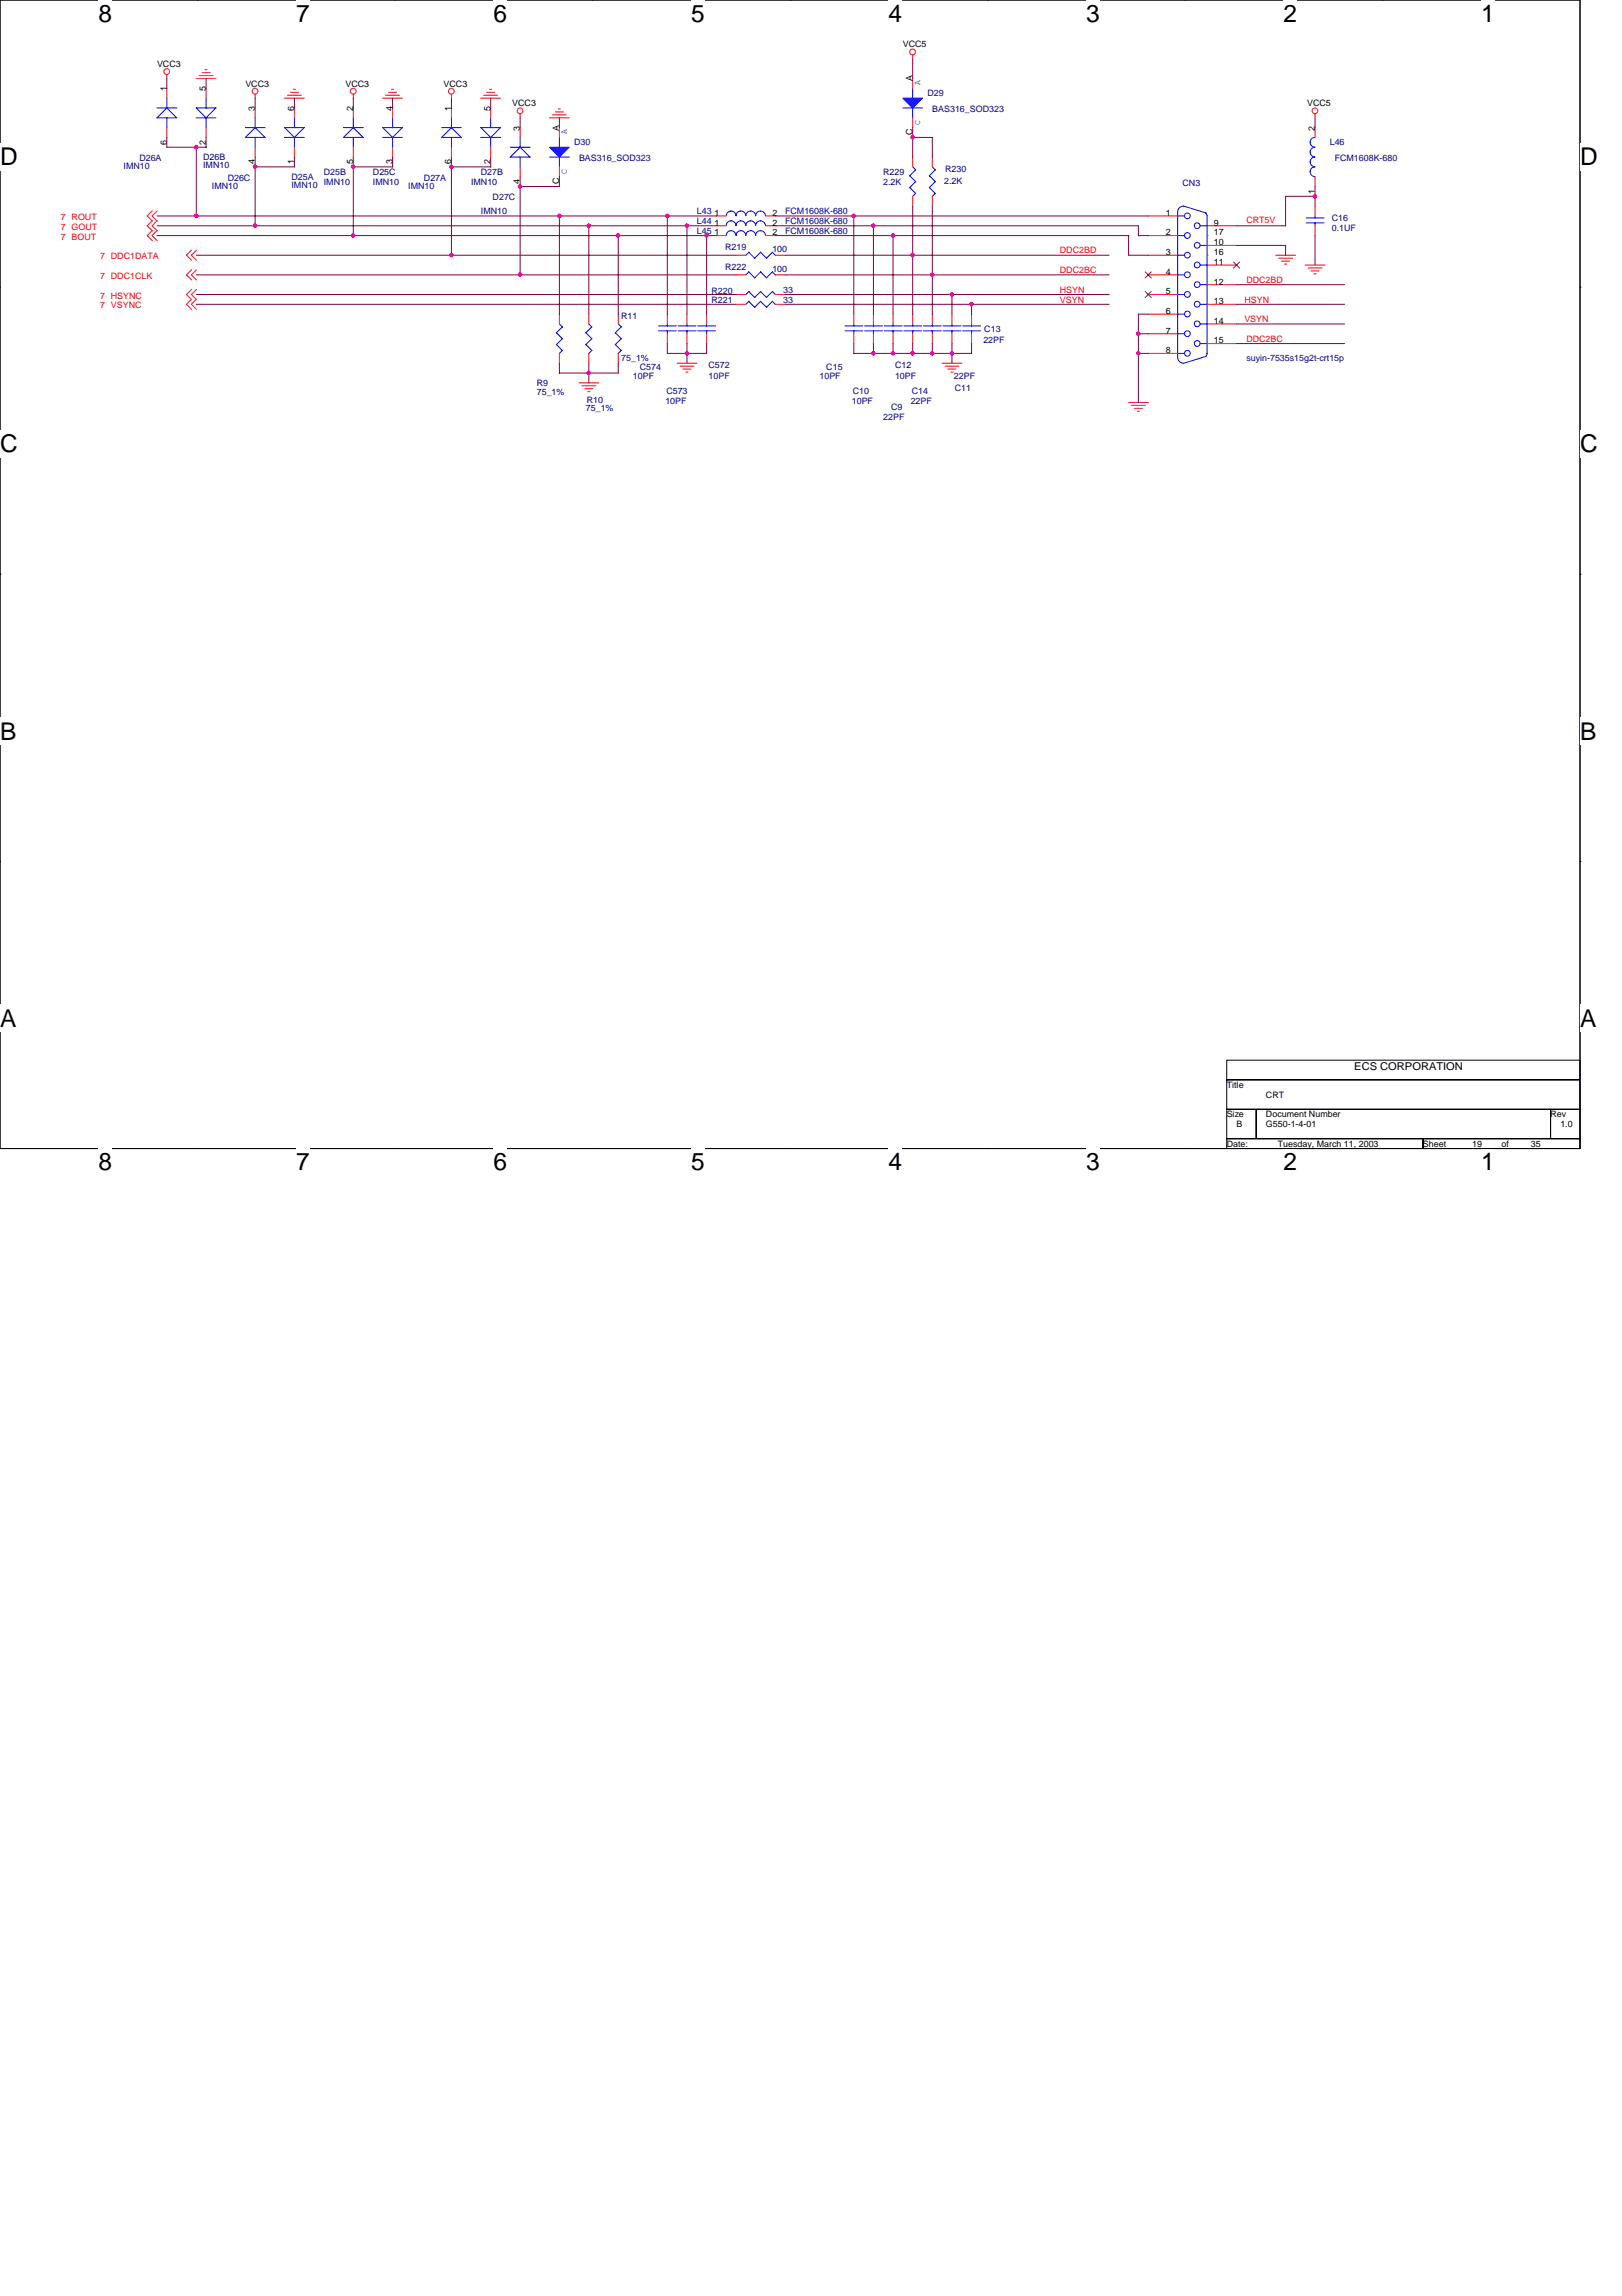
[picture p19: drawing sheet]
<svg xmlns="http://www.w3.org/2000/svg" width="210mm" height="297mm" viewBox="0 0 210 297" stroke-linecap="round" stroke-linejoin="round" font-family="sans-serif">
<defs><g id="words">
<g font-size="3.2">
<text x="12.8" y="2.8">8</text>
<text x="38.3" y="2.8">7</text>
<text x="63.9" y="2.8">6</text>
<text x="89.4" y="2.8">5</text>
<text x="115" y="2.8">4</text>
<text x="140.5" y="2.8">3</text>
<text x="166.1" y="2.8">2</text>
<text x="191.7" y="2.8">1</text>
<text x="0" y="21.4">D</text>
<text x="204.5" y="21.4">D</text>
<text x="0" y="58.5">C</text>
<text x="204.5" y="58.5">C</text>
<text x="0" y="95.7">B</text>
<text x="204.5" y="95.7">B</text>
<text x="0" y="132.8">A</text>
<text x="204.5" y="132.8">A</text>
<text x="12.8" y="151.4">8</text>
<text x="38.3" y="151.4">7</text>
<text x="63.9" y="151.4">6</text>
<text x="89.4" y="151.4">5</text>
<text x="115" y="151.4">4</text>
<text x="140.5" y="151.4">3</text>
<text x="166.1" y="151.4">2</text>
<text x="191.7" y="151.4">1</text>
</g>
<text font-size="1.4" x="175.3" y="138.4">ECS CORPORATION</text>
<g font-size="1.1">
<text x="20.3" y="8.7">VCC3</text>
<text x="21.6" y="11.8" transform="rotate(-90 21.6 11.8)">1</text>
<text x="26.6" y="11.8" transform="rotate(-90 26.6 11.8)">5</text>
<text x="31.7" y="11.2">VCC3</text>
<text x="44.7" y="11.2">VCC3</text>
<text x="57.4" y="11.2">VCC3</text>
<text x="116.8" y="6.1">VCC5</text>
<text x="118.1" y="10.5" transform="rotate(-90 118.1 10.5)">A</text>
<text x="33" y="14.4" transform="rotate(-90 33 14.4)">3</text>
<text x="38.1" y="14.4" transform="rotate(-90 38.1 14.4)">6</text>
<text x="45.7" y="14.4" transform="rotate(-90 45.7 14.4)">2</text>
<text x="50.8" y="14.4" transform="rotate(-90 50.8 14.4)">4</text>
<text x="58.4" y="14.4" transform="rotate(-90 58.4 14.4)">1</text>
<text x="63.5" y="14.4" transform="rotate(-90 63.5 14.4)">5</text>
<text x="66.3" y="13.7">VCC3</text>
<text x="67.3" y="16.9" transform="rotate(-90 67.3 16.9)">3</text>
<text x="72.4" y="16.9" transform="rotate(-90 72.4 16.9)">A</text>
<text x="118.1" y="17.5" transform="rotate(-90 118.1 17.5)">C</text>
<text x="169.2" y="13.7">VCC5</text>
<text x="170.2" y="16.9" transform="rotate(-90 170.2 16.9)">2</text>
<text x="21.6" y="18.7" transform="rotate(-90 21.6 18.7)">6</text>
<text x="26.6" y="18.7" transform="rotate(-90 26.6 18.7)">2</text>
<text x="33" y="21.3" transform="rotate(-90 33 21.3)">4</text>
<text x="38.1" y="21.3" transform="rotate(-90 38.1 21.3)">1</text>
<text x="45.7" y="21.3" transform="rotate(-90 45.7 21.3)">5</text>
<text x="50.8" y="21.3" transform="rotate(-90 50.8 21.3)">3</text>
<text x="58.4" y="21.3" transform="rotate(-90 58.4 21.3)">6</text>
<text x="63.5" y="21.3" transform="rotate(-90 63.5 21.3)">2</text>
<text x="67.3" y="23.8" transform="rotate(-90 67.3 23.8)">4</text>
<text x="72.4" y="23.8" transform="rotate(-90 72.4 23.8)">C</text>
<text x="92.5" y="29.2">1</text>
<text x="92.5" y="27.9">1</text>
<text x="99.9" y="29.2">2</text>
<text x="99.9" y="27.9">2</text>
<text x="150.9" y="27.9">1</text>
<text x="157.1" y="29.2">9</text>
<text x="170.2" y="25.1" transform="rotate(-90 170.2 25.1)">1</text>
<text x="92.5" y="30.5">1</text>
<text x="99.9" y="30.5">2</text>
<text x="150.9" y="35.5">4</text>
<text x="150.9" y="33">3</text>
<text x="150.9" y="30.5">2</text>
<text x="157.1" y="31.7">10</text>
<text x="157.1" y="34.3">11</text>
<text x="157.1" y="30.5">17</text>
<text x="157.1" y="33">16</text>
<text x="150.9" y="40.6">6</text>
<text x="150.9" y="38.1">5</text>
<text x="157.1" y="36.8">12</text>
<text x="157.1" y="39.3">13</text>
<text x="157.1" y="41.9">14</text>
<text x="150.9" y="45.7">8</text>
<text x="150.9" y="43.2">7</text>
<text x="157.1" y="44.4">15</text>
<text x="158.7" y="140.7">Title</text>
<text x="163.8" y="142">CRT</text>
<text x="158.7" y="144.5">Size</text>
<text x="158.7" y="148.4">Date:</text>
<text x="160" y="145.8">B</text>
<text x="163.8" y="144.5">Document Number</text>
<text x="163.8" y="145.8">G550-1-4-01</text>
<text x="165.4" y="148.4">Tuesday, March 11, 2003</text>
<text x="184.2" y="148.4">Sheet</text>
<text x="190.5" y="148.4">19</text>
<text x="194.3" y="148.4">of</text>
<text x="198.1" y="148.4">35</text>
<text x="200.7" y="144.5">Rev</text>
<text x="201.9" y="145.8">1.0</text>
</g>
<g font-size="1.1" fill="#00f">
<text x="119.1" y="11" transform="rotate(-90 119.1 11)">A</text>
<text x="73.4" y="17.4" transform="rotate(-90 73.4 17.4)">A</text>
<text x="119.1" y="16.1" transform="rotate(-90 119.1 16.1)">C</text>
<text x="73.4" y="22.5" transform="rotate(-90 73.4 22.5)">C</text>
</g>
<g font-size="1.1" fill="#000080">
<text x="120" y="12.5">D29</text>
<text x="120.7" y="14.5">BAS316_SOD323</text>
<text x="16" y="21.9">IMN10</text>
<text x="18" y="20.8">D26A</text>
<text x="26.3" y="20.7">D26B</text>
<text x="26.3" y="21.7">IMN10</text>
<text x="29.5" y="23.4">D26C</text>
<text x="37.7" y="23.3">D25A</text>
<text x="41.9" y="22.6">D25B</text>
<text x="41.9" y="23.9">IMN10</text>
<text x="48.3" y="22.6">D25C</text>
<text x="48.3" y="23.9">IMN10</text>
<text x="54.9" y="23.4">D27A</text>
<text x="61" y="23.9">IMN10</text>
<text x="62.2" y="22.6">D27B</text>
<text x="74.3" y="18.8">D30</text>
<text x="74.9" y="20.8">BAS316_SOD323</text>
<text x="114.3" y="22.6">R229</text>
<text x="114.3" y="23.9">2.2K</text>
<text x="122.2" y="23.8">2.2K</text>
<text x="122.3" y="22.2">R230</text>
<text x="172.1" y="18.8">L46</text>
<text x="172.7" y="20.8">FCM1608K-680</text>
<text x="27.4" y="24.4">IMN10</text>
<text x="37.7" y="24.3">IMN10</text>
<text x="52.8" y="24.4">IMN10</text>
<text x="62.2" y="27.7">IMN10</text>
<text x="63.8" y="25.9">D27C</text>
<text x="90.2" y="29">L44</text>
<text x="90.2" y="27.7">L43</text>
<text x="101.6" y="29">FCM1608K-680</text>
<text x="101.6" y="27.7">FCM1608K-680</text>
<text x="153" y="24">CN3</text>
<text x="172.3" y="28.6">C16</text>
<text x="172.3" y="29.9">0.1UF</text>
<text x="90.2" y="30.2">L45</text>
<text x="93.9" y="34.9">R222</text>
<text x="93.9" y="32.4">R219</text>
<text x="99.9" y="35.2">100</text>
<text x="99.9" y="32.7">100</text>
<text x="101.6" y="30.2">FCM1608K-680</text>
<text x="80.4" y="41.3">R11</text>
<text x="92.1" y="39.3">R221</text>
<text x="92.1" y="38">R220</text>
<text x="101.3" y="39.1">33</text>
<text x="101.3" y="37.9">33</text>
<text x="80.4" y="46.8">75_1%</text>
<text x="82.8" y="47.9">C574</text>
<text x="91.7" y="47.6">C572</text>
<text x="106.9" y="47.9">C15</text>
<text x="115.8" y="47.6">C12</text>
<text x="127.3" y="44.3">22PF</text>
<text x="127.4" y="42.9">C13</text>
<text x="161.3" y="46.8">suyin-7535s15g2t-crt15p</text>
<text x="69.5" y="49.9">R9</text>
<text x="69.5" y="51.1">75_1%</text>
<text x="75.8" y="53.2">75_1%</text>
<text x="75.9" y="52.1">R10</text>
<text x="81.9" y="49">10PF</text>
<text x="86.1" y="52.2">10PF</text>
<text x="86.2" y="50.9">C573</text>
<text x="91.7" y="49">10PF</text>
<text x="106" y="49">10PF</text>
<text x="110.2" y="52.2">10PF</text>
<text x="110.4" y="50.9">C10</text>
<text x="115.3" y="53.1">C9</text>
<text x="115.8" y="49">10PF</text>
<text x="117.9" y="52.2">22PF</text>
<text x="118" y="50.9">C14</text>
<text x="123.4" y="49">22PF</text>
<text x="123.6" y="50.6">C11</text>
<text x="114.3" y="54.4">22PF</text>
</g>
<g font-size="1.1" fill="#f00">
<text x="7.9" y="29.7">7 GOUT</text>
<text x="7.9" y="28.5">7 ROUT</text>
<text x="161.3" y="28.9">CRT5V</text>
<text x="7.9" y="31">7 BOUT</text>
<text x="13" y="33.5">7 DDC1DATA</text>
<text x="137.2" y="35.3">DDC2BC</text>
<text x="137.2" y="32.8">DDC2BD</text>
<text x="13" y="38.6">7 HSYNC</text>
<text x="13" y="39.9">7 VSYNC</text>
<text x="13" y="36.1">7 DDC1CLK</text>
<text x="137.2" y="39.1">VSYN</text>
<text x="137.2" y="37.9">HSYN</text>
<text x="161" y="41.7">VSYN</text>
<text x="161" y="39.1">HSYN</text>
<text x="161.3" y="36.6">DDC2BD</text>
<text x="161.3" y="44.2">DDC2BC</text>
</g>
</g></defs>
<path d="M0 0h204.5v148.6h-204.5z" fill="none" stroke="#000" stroke-width=".13"/>
<g fill="#fff">
<path d="M12.8 0h1.7v3.5h-1.7z"/>
<path d="M12.8 148.6h1.7v3.5h-1.7z"/>
</g>
<path d="M25.5 0h.1M25.5 148.6h.1" fill="none" stroke="#000" stroke-width=".13"/>
<g fill="#fff">
<path d="M38.3 0h1.8v3.5h-1.8z"/>
<path d="M38.3 148.6h1.8v3.5h-1.8z"/>
</g>
<path d="M51.1 0h.1M51.1 148.6h.1" fill="none" stroke="#000" stroke-width=".13"/>
<g fill="#fff">
<path d="M63.9 0h1.7v3.5h-1.7z"/>
<path d="M63.9 148.6h1.7v3.5h-1.7z"/>
</g>
<path d="M76.7 0h.1M76.7 148.6h.1" fill="none" stroke="#000" stroke-width=".13"/>
<g fill="#fff">
<path d="M89.4 0h1.8v3.5h-1.8z"/>
<path d="M89.4 148.6h1.8v3.5h-1.8z"/>
</g>
<path d="M102.2 0h.1M102.2 148.6h.1" fill="none" stroke="#000" stroke-width=".13"/>
<g fill="#fff">
<path d="M115 0h1.8v3.5h-1.8z"/>
<path d="M115 148.6h1.8v3.5h-1.8z"/>
</g>
<path d="M127.8 0h.1M127.8 148.6h.1" fill="none" stroke="#000" stroke-width=".13"/>
<g fill="#fff">
<path d="M140.5 0h1.8v3.5h-1.8z"/>
<path d="M140.5 148.6h1.8v3.5h-1.8z"/>
</g>
<path d="M153.4 0h.1M153.4 148.6h.1" fill="none" stroke="#000" stroke-width=".13"/>
<g fill="#fff">
<path d="M166.1 0h1.8v3.5h-1.8z"/>
<path d="M166.1 148.6h1.8v3.5h-1.8z"/>
</g>
<path d="M178.9 0h.1M178.9 148.6h.1" fill="none" stroke="#000" stroke-width=".13"/>
<g fill="#fff">
<path d="M191.7 0h1.7v3.5h-1.7z"/>
<path d="M191.7 148.6h1.7v3.5h-1.7z"/>
<path d="M0 18.6h2.3v3.5h-2.3z"/>
<path d="M204.5 18.6h2.3v3.5h-2.3z"/>
<path d="M0 55.7h2.3v3.5h-2.3z"/>
<path d="M204.5 55.7h2.3v3.5h-2.3z"/>
</g>
<path d="M0 37.1h.1M204.5 37.1h.1" fill="none" stroke="#000" stroke-width=".13"/>
<g fill="#fff">
<path d="M0 92.9h2.1v3.5h-2.1z"/>
<path d="M204.5 92.9h2.1v3.5h-2.1z"/>
</g>
<path d="M0 74.3h.1M204.5 74.3h.1" fill="none" stroke="#000" stroke-width=".13"/>
<g fill="#fff">
<path d="M0 130h2.1v3.5h-2.1z"/>
<path d="M204.4 130h2.2v3.5h-2.2z"/>
</g>
<path d="M0 111.4h.1M204.5 111.4h.1M158.7 137.2h45.8v2.5h-45.8zM158.7 139.7h45.8v3.8h-45.8zM158.7 143.5h3.9v3.8h-3.9zM158.7 147.3h25.4v1.3h-25.4zM162.6 143.5h38.1v3.8h-38.1zM184.1 147.3h20.4v1.3h-20.4zM200.7 143.5h3.8v3.8h-3.8z" fill="none" stroke="#000" stroke-width=".13"/>
<g fill="none" stroke="#f00" stroke-width=".13">
<path d="M21.6 9.7v.5M21.6 11.4v1.3M21.6 16.5v1.3M25.4 10.2h2.5M25.8 9.8h1.8M26.2 9.4h1M26.5 9h.3M26.7 11.4v1.3M26.7 16.5v1.3M33 12.2v.5M33 14v1.2M33 19v1.3"/>
<path d="M36.8 12.7h2.6M37.2 12.3h1.8M37.6 11.9h1M38 11.6h.2M38.1 14v1.2M38.1 19v1.3M45.7 12.2v.5M45.7 14v1.2M45.7 19v1.3M49.5 12.7h2.6M49.9 12.3h1.8M50.3 11.9h1"/>
<path d="M50.7 11.6h.2M50.8 14v1.2M50.8 19v1.3M58.4 12.2v.5M58.4 14v1.2M58.4 19v1.3M62.2 12.7h2.6M62.6 12.3h1.8M63 11.9h1M63.4 11.6h.2M63.5 14v1.2M63.5 19v1.3"/>
<path d="M67.3 14.7v.6M67.3 16.5v1.3M71.1 15.2h2.6M71.5 14.9h1.8M71.9 14.5h1M72.2 14.1h.3M72.4 16.5v1.3M118.1 7.1v.5M118.1 10.2v1.2M118.1 15.2v1.3M170.2 14.7v.6M170.2 16.5v1.3"/>
<path d="M19.7 28.6l-.7 .6 .7 .7M19.7 27.3l-.7 .6 .7 .7M19.7 29.8l-.7 .7 .7 .6M20.3 28.6l-.6 .6 .6 .7M20.3 27.3l-.6 .6 .6 .7M20.3 29.8l-.6 .7 .6 .6M24.8 37.4l-.7 .7 .7 .7M24.8 38.7l-.7 .7 .7 .6M24.8 34.9l-.7 .7 .7 .6M24.8 32.4l-.7 .6 .7 .7M25.4 37.4l-.6 .7 .6 .7M25.4 38.7l-.6 .7 .6 .6"/>
<path d="M25.4 34.9l-.6 .7 .6 .6M25.4 32.4l-.6 .6 .6 .7M67.3 21.6v1.3M72.4 21.6v1.3M92.7 29.2h1.3M92.7 27.9h1.3M92.7 30.5h1.3M95.2 33h1.3M95.2 39.4h1.3M95.2 38.1h1.3M95.2 35.6h1.3M99.1 29.2h1.2"/>
<path d="M99.1 27.9h1.2M99.1 30.5h1.2M100.3 33h1.3M100.3 39.4h1.3M100.3 38.1h1.3M100.3 35.6h1.3M118.1 20.3v1.3M118.1 25.4v1.3M120.6 20.3v1.3M120.6 25.4v1.3M148.6 33h3.8M148.6 27.9h3.8"/>
<path d="M148.6 30.5h3.8M148.6 38.1h3.8M148.6 35.6h3.8M156.2 30.5h.1M156.2 33h.1M156.2 34.3h3.8M156.2 39.4h3.8M156.2 29.2h3.8M156.2 31.7h3.8M156.2 36.8h3.8M165.1 33h2.6M165.5 33.4h1.8"/>
<path d="M165.8 33.8h1.1M166.2 34.2h.3M168.9 34.3h2.6M169.3 34.7h1.8M169.7 35.1h1M170.1 35.4h.2M170.2 22.9v1.2M170.2 26.7v1.2M170.2 29.2v1.3M72.4 40.6v1.3M72.4 45.7v1.3M74.9 49.5h2.6"/>
<path d="M75.3 49.9h1.8M75.7 50.3h1M76.1 50.7h.2M76.2 40.6v1.3M76.2 45.7v1.3M80 40.6v1.3M80 45.7v1.3M86.4 40.6v1.3M86.4 43.2v1.2M87.6 47h2.6M88 47.4h1.8M88.4 47.8h1"/>
<path d="M88.8 48.1h.2M88.9 40.6v1.3M88.9 43.2v1.2M91.4 40.6v1.3M91.4 43.2v1.2M110.5 40.6v1.3M110.5 43.2v1.2M113 40.6v1.3M113 43.2v1.2M115.6 40.6v1.3M115.6 43.2v1.2M118.1 40.6v1.3"/>
<path d="M118.1 43.2v1.2M120.6 40.6v1.3M120.6 43.2v1.2M121.9 47h2.6M122.3 47.4h1.8M122.7 47.8h1M123.1 48.1h.2M123.2 40.6v1.3M123.2 43.2v1.2M125.7 40.6v1.3M125.7 43.2v1.2M146 52.1h2.6"/>
<path d="M146.4 52.5h1.8M146.8 52.8h1M147.2 53.2h.3M148.6 45.7h3.8M148.6 43.2h3.8M148.6 40.6h3.8M156.2 41.9h3.8M156.2 44.4h3.8"/>
<circle cx="21.6" cy="9.3" r=".38"/>
<circle cx="33" cy="11.8" r=".38"/>
<circle cx="45.7" cy="11.8" r=".38"/>
<circle cx="58.4" cy="11.8" r=".38"/>
<circle cx="67.3" cy="14.3" r=".38"/>
<circle cx="118.1" cy="6.7" r=".38"/>
<circle cx="170.2" cy="14.3" r=".38"/>
</g>
<g fill="none" stroke="#00f" stroke-width=".13">
<path d="M20.3 14h2.6M21.6 13.9l1.3 1.3h-2.6M21.6 12.7v1.3l-1.3 1.3M21.6 15.2v1.3M25.4 14h2.5M25.4 15.2h2.5M25.4 14l1.3 1.3M26.7 12.7v1.3M28 13.9l-1.3 1.3v1.3M31.7 16.5h2.6M33 16.5l1.3 1.3M33 15.2v1.3l-1.3 1.3h2.6"/>
<path d="M33 17.8v1.2M36.8 17.8h2.6M38.1 15.2v1.3M38.1 17.8v1.3M39.4 16.5h-2.6l1.3 1.3M39.4 16.5l-1.3 1.3M44.4 17.8h2.6M44.4 16.5h2.6M45.7 16.5l1.3 1.3M45.7 16.5l-1.3 1.3M45.7 15.2v1.3M45.7 17.8v1.2"/>
<path d="M49.5 17.8h2.6M49.5 16.5h2.6M49.5 16.5l1.3 1.3M50.8 15.2v1.3M52.1 16.5l-1.3 1.3v1.3M57.1 16.5h2.6M58.4 16.5l1.3 1.3M58.4 15.2v1.3l-1.3 1.3h2.6M58.4 17.8v1.2M62.2 17.8h2.6M62.2 16.5h2.6M62.2 16.5l1.3 1.3"/>
<path d="M63.5 15.2v1.3M63.5 17.8v1.3M64.8 16.5l-1.3 1.3M66 19h2.6M67.3 19l1.3 1.3h-2.6M67.3 17.8v1.2l-1.3 1.3M72.4 17.8v1.3M116.8 14h2.6M118.1 11.4v1.3M118.1 14v1.3M170.2 17.8a.64 .64 0 0 0-.7 .6 .64 .64 0 0 0 .7 .6 .64 .64 0 0 0-.7 .7 .64 .64 0 0 0 .7 .6 .64 .64 0 0 0-.7 .7 .64 .64 0 0 0 .7 .6 .64 .64 0 0 0-.7 .6 .64 .64 0 0 0 .7 .7M67.3 20.3v1.3"/>
<path d="M71.1 20.3h2.6M72.4 20.3v1.3M94 29.2a.64 .64 0 0 1 .6-.6 .64 .64 0 0 1 .6 .6 .64 .64 0 0 1 .7-.6 .64 .64 0 0 1 .6 .6 .64 .64 0 0 1 .7-.6 .64 .64 0 0 1 .6 .6 .64 .64 0 0 1 .6-.6 .64 .64 0 0 1 .7 .6M94 27.9a.64 .64 0 0 1 .6-.6 .64 .64 0 0 1 .6 .6 .64 .64 0 0 1 .7-.6 .64 .64 0 0 1 .6 .6 .64 .64 0 0 1 .7-.6 .64 .64 0 0 1 .6 .6 .64 .64 0 0 1 .6-.6 .64 .64 0 0 1 .7 .6M94 30.5a.64 .64 0 0 1 .6-.7 .64 .64 0 0 1 .6 .7 .64 .64 0 0 1 .7-.7 .64 .64 0 0 1 .6 .7 .64 .64 0 0 1 .7-.7 .64 .64 0 0 1 .6 .7 .64 .64 0 0 1 .6-.7 .64 .64 0 0 1 .7 .7M96.9 37.7l.8 .8M96.9 35.2l.8 .8M96.9 32.6l.8 .8M96.9 39l-.4 .4M96.9 37.7l-.4 .4M96.9 35.2l-.4 .4M96.9 32.6l-.4 .4"/>
<path d="M98.4 37.7l.8 .8M98.4 35.2l.8 .8M98.4 32.6l.8 .8M98.4 39l-.7 .8-.8-.8M98.4 37.7l-.7 .8M98.4 35.2l-.7 .7M98.4 32.6l-.7 .8M99.9 39l.5 .4M99.9 37.7l.5 .4M99.9 35.2l.5 .4M99.9 32.6l.5 .4M100 39l-.8 .8-.8-.8"/>
<path d="M100 37.7l-.8 .8M100 35.2l-.8 .7M100 32.6l-.8 .8M117.7 22.7l.8 .8M117.7 24.3l.8 .7M118.1 21.6l.4 .4M118.5 22l-.8 .8M118.5 23.5l-.8 .8M118.5 25l-.4 .4M120.6 21.6l.5 .4M121 22l-.8 .8 .9 .7M121 23.5l-.8 .8 .9 .7"/>
<path d="M121 25l-.4 .4M152.4 38.1h.9M152.4 35.6h.9M152.4 33h.9M152.4 30.5h.9M152.4 27.9h.9M155.3 39.4h.9M155.3 36.8h.9M155.3 34.3h.9M155.3 31.7h.9M155.3 29.2h.9M156 27.6l.2 .3"/>
<path d="M156.1 27.6l-3-.9a.75 .75 0 0 0-.7 .7v18.8M156.2 27.9v17.8M169 28.8h2.3M169 28.2h2.3M170.2 27.9v.3M170.2 28.8v.4M72 43.1l.8 .7M72 44.6l.8 .8M72.4 41.9l.4 .4M72.8 42.3l-.8 .8M72.8 43.8l-.8 .8M72.8 45.3l-.4 .4"/>
<path d="M75.8 43.1l.8 .7M75.8 44.6l.8 .8M76.2 41.9l.4 .4M76.6 42.3l-.8 .8M76.6 43.8l-.8 .8M76.6 45.3l-.4 .4M79.6 44.6l.8 .8M80 41.9l.4 .4M80.4 42.3l-.8 .8 .8 .7M80.4 43.8l-.8 .8M80.4 45.3l-.4 .4M85.2 42.8h2.3"/>
<path d="M85.2 42.2h2.3M86.4 41.9v.3M86.4 42.8v.4M87.8 42.8h2.3M87.8 42.2h2.3M88.9 41.9v.3M88.9 42.8v.4M90.3 42.8h2.3M90.3 42.2h2.3M91.4 41.9v.3M91.4 42.8v.4M109.3 42.8h2.4"/>
<path d="M109.3 42.2h2.4M110.5 41.9v.3M110.5 42.8v.4M111.9 42.8h2.3M111.9 42.2h2.3M113 41.9v.3M113 42.8v.4M114.4 42.8h2.3M114.4 42.2h2.3M115.6 41.9v.3M115.6 42.8v.4M117 42.8h2.3"/>
<path d="M117 42.2h2.3M118.1 41.9v.3M118.1 42.8v.4M119.5 42.8h2.3M119.5 42.2h2.3M120.6 41.9v.3M120.6 42.8v.4M122 42.8h2.4M122 42.2h2.4M123.2 41.9v.3M123.2 42.8v.4M124.6 42.8h2.3"/>
<path d="M124.6 42.2h2.3M125.7 41.9v.3M125.7 42.8v.4M152.4 46.2a.76 .76 0 0 0 .7 .8M152.4 45.7h.9M152.4 43.2h.9M152.4 40.6h.9M155.3 44.4h.9M155.3 41.9h.9M156.1 46.1l-3 .9M156.2 45.7l-.1 .4"/>
<circle cx="153.7" cy="35.5" r=".38"/>
<circle cx="153.7" cy="38.1" r=".38"/>
<circle cx="153.7" cy="30.5" r=".38"/>
<circle cx="153.7" cy="27.9" r=".38"/>
<circle cx="153.7" cy="33" r=".38"/>
<circle cx="154.9" cy="29.2" r=".38"/>
<circle cx="154.9" cy="31.7" r=".38"/>
<circle cx="154.9" cy="34.3" r=".38"/>
<circle cx="154.9" cy="36.8" r=".38"/>
<circle cx="154.9" cy="39.4" r=".38"/>
<circle cx="153.7" cy="40.6" r=".38"/>
<circle cx="153.7" cy="43.2" r=".38"/>
<circle cx="153.7" cy="45.7" r=".38"/>
<circle cx="154.9" cy="41.9" r=".38"/>
<circle cx="154.9" cy="44.4" r=".38"/>
</g>
<g fill="#00f" stroke="#00f" stroke-width=".13">
<path d="M71.1 19h2.6l-1.3 1.3z" fill-rule="evenodd"/>
<path d="M116.8 12.7h2.6l-1.3 1.3z" fill-rule="evenodd"/>
</g>
<path d="M148.2 37.7l.8 .8M148.2 35.2l.8 .8M149 37.7l-.8 .8M149 35.2l-.8 .8M159.6 33.9l.8 .8M160.4 33.9l-.8 .8" fill="none" stroke="#804000" stroke-width=".13"/>
<g fill="none" stroke="#800040" stroke-width=".13">
<path d="M21.6 17.8v1.2h5.1M21.6 10.2v1.3M25.4 19v9M26.7 10.2v1.3M26.7 17.8v1.3M33 12.7v1.3M38.1 12.7v1.3M45.7 12.7v1.3M50.8 12.7v1.3M58.4 12.7v1.3M63.5 12.7v1.3M67.3 15.2v1.3"/>
<path d="M72.4 15.2v1.3M118.1 7.6v2.6M118.1 16.5v3.8M118.1 17.8h2.6M120.6 17.8v2.5M170.2 15.2v1.3M20.3 30.5h72.4M20.3 29.2h72.4M20.3 27.9h72.4M25.4 33h69.9M25.4 39.4h69.9M25.4 35.6h69.9"/>
<path d="M25.4 38.1h69.9M33 20.3v8.9M33 21.6h5.1M38.1 20.3v1.3M45.7 20.3v10.2M45.7 21.6h5.1M50.8 20.3v1.3M58.4 21.6h5.1M58.4 20.3v12.7M63.5 20.3v1.3M67.3 22.9v12.7M67.3 24.1h5.1"/>
<path d="M72.4 22.9v1.3M72.4 27.9v12.8M76.2 29.2v11.5M80 30.5v10.2M86.4 27.9v12.8M88.9 29.2v11.5M91.4 30.5v10.2M100.3 30.5h45.8M100.3 29.2h47v1.3M100.3 27.9h48.3M101.6 33h41.9M101.6 39.4h41.9"/>
<path d="M101.6 35.6h41.9M101.6 38.1h41.9M110.5 27.9v12.8M113 29.2v11.5M115.6 30.5v10.2M118.1 26.7v14M120.6 26.7v14M123.2 38.1v2.6M125.7 39.4v1.3M146 30.5v2.5h2.6M147.3 30.5h1.3M160 29.2h6.4"/>
<path d="M160 36.8h14M160 39.4h14M160 31.7h6.4M166.4 31.7v1.3M170.2 24.1v2.6M170.2 30.5v3.8M170.2 25.4h-3.8v3.8M72.4 47v1.3h7.6M76.2 47v2.6M80 47v1.3M86.4 44.4v1.3M86.4 45.7h5.1"/>
<path d="M88.9 44.4v2.6M91.4 44.4v1.3M110.5 44.4v1.3M110.5 45.7h15.3M113 44.4v1.3M115.6 44.4v1.3M118.1 44.4v1.3M120.6 44.4v1.3M123.2 44.4v2.6M125.7 44.4v1.3M147.3 45.7h1.3M147.3 43.2h1.3"/>
<path d="M148.6 40.6h-1.3v11.5M160 41.9h14M160 44.4h14"/>
</g>
<g fill="#f0f" stroke="#f0f" stroke-width=".13">
<circle cx="45.7" cy="30.5" r=".24"/>
<circle cx="33" cy="21.6" r=".24"/>
<circle cx="80" cy="30.5" r=".24"/>
<circle cx="118.1" cy="33" r=".24"/>
<circle cx="76.2" cy="29.2" r=".24"/>
<circle cx="110.5" cy="27.9" r=".24"/>
<circle cx="58.4" cy="33" r=".24"/>
<circle cx="25.4" cy="19" r=".24"/>
<circle cx="88.9" cy="29.2" r=".24"/>
<circle cx="113" cy="29.2" r=".24"/>
<circle cx="86.4" cy="27.9" r=".24"/>
<circle cx="123.2" cy="45.7" r=".24"/>
<circle cx="72.4" cy="27.9" r=".24"/>
<circle cx="58.4" cy="21.6" r=".24"/>
<circle cx="120.6" cy="35.5" r=".24"/>
<circle cx="123.2" cy="38.1" r=".24"/>
<circle cx="118.1" cy="17.8" r=".24"/>
<circle cx="125.7" cy="39.4" r=".24"/>
<circle cx="25.4" cy="27.9" r=".24"/>
<circle cx="115.6" cy="30.5" r=".24"/>
<circle cx="33" cy="29.2" r=".24"/>
<circle cx="91.4" cy="30.5" r=".24"/>
<circle cx="170.2" cy="25.4" r=".24"/>
<circle cx="45.7" cy="21.6" r=".24"/>
<circle cx="76.2" cy="48.2" r=".24"/>
<circle cx="147.3" cy="45.7" r=".24"/>
<circle cx="67.3" cy="24.1" r=".24"/>
<circle cx="88.9" cy="45.7" r=".24"/>
<circle cx="67.3" cy="35.5" r=".24"/>
<circle cx="115.6" cy="45.7" r=".24"/>
<circle cx="147.3" cy="43.2" r=".24"/>
<circle cx="113" cy="45.7" r=".24"/>
<circle cx="120.6" cy="45.7" r=".24"/>
<circle cx="118.1" cy="45.7" r=".24"/>
</g>
<use href="#words"/>
</svg>
